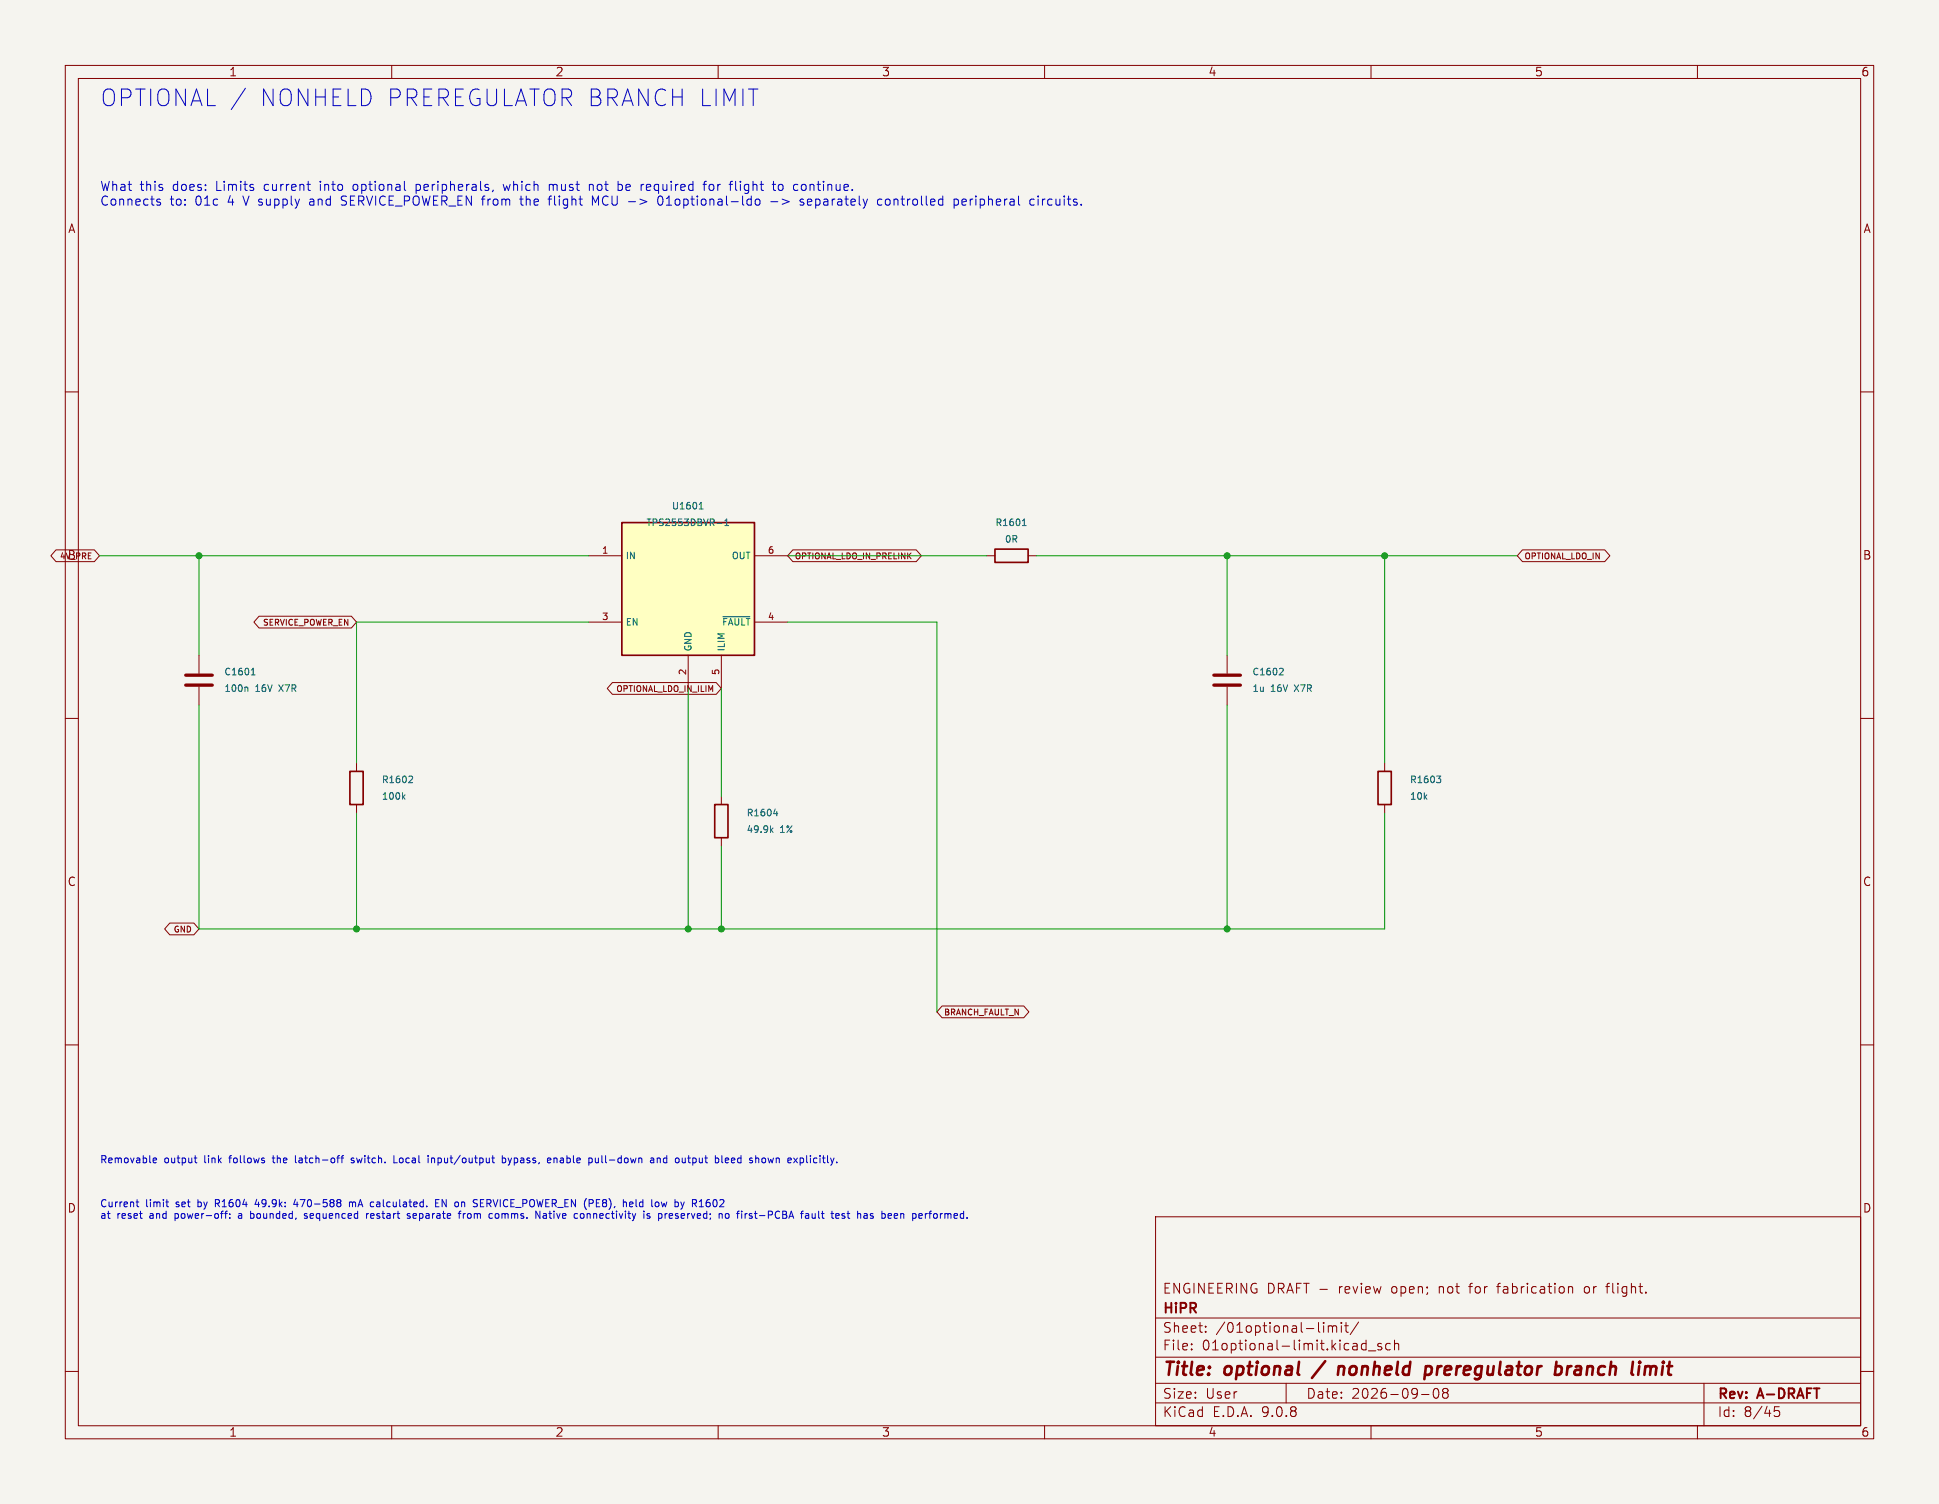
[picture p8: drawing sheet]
<svg xmlns="http://www.w3.org/2000/svg" width="297mm" height="230mm" viewBox="0 0 297 230" stroke-linecap="round" stroke-linejoin="round" font-family="sans-serif">
<defs><g id="words">
<g font-size="3.5" fill="#0000c2">
<text x="15.2" y="16.5">OPTIONAL /</text>
<text x="39.6" y="16.5">NONHELD PREREGULATOR BRANCH LIMIT</text>
</g>
<g font-size="2.8" fill="#840000">
<text x="178" y="211.2">Title:</text>
<text x="187.7" y="211.2">optional</text>
<text x="206.6" y="211.2">nonheld</text>
<text x="220.7" y="211.2">preregulator</text>
<text x="241.4" y="211.2">branch</text>
<text x="253.9" y="211.2">limit</text>
</g>
<g font-size="2.1" fill="#840000">
<text x="178" y="201.5">HiPR</text>
<text x="178" y="198.3">ENGINEERING DRAFT -</text>
<text x="205.2" y="198.3">review</text>
<text x="213.4" y="198.3">open;</text>
<text x="220.8" y="198.3">not</text>
<text x="225.7" y="198.3">for</text>
<text x="230.1" y="198.3">fabrication</text>
<text x="243.5" y="198.3">or</text>
<text x="247.1" y="198.3">flight.</text>
<text x="178" y="207">File:</text>
<text x="178" y="204.3">Sheet:</text>
<text x="184.1" y="207">01optional-limit.kicad_sch</text>
<text x="186.2" y="204.3">/01optional-limit/</text>
<text x="178" y="214.4">Size:</text>
<text x="184.7" y="214.4">User</text>
<text x="200" y="214.4">Date:</text>
<text x="207" y="214.4">2026-09-08</text>
<text x="263" y="214.6">Rev:</text>
<text x="269.4" y="214.6">A-DRAFT</text>
<text x="178" y="217.2">KiCad</text>
<text x="185.7" y="217.2">E.D.A.</text>
<text x="193.3" y="217.2">9.0.8</text>
<text x="263" y="217.2">Id:</text>
<text x="267.1" y="217.2">8/45</text>
</g>
<g font-size="1.9" fill="#0000c2">
<text x="15.2" y="29.6">What</text>
<text x="21.4" y="29.6">this</text>
<text x="26.5" y="29.6">does:</text>
<text x="33.3" y="29.6">Limits</text>
<text x="40.8" y="29.6">current</text>
<text x="49.5" y="29.6">into</text>
<text x="54.8" y="29.6">optional</text>
<text x="64.5" y="29.6">peripherals,</text>
<text x="78.2" y="29.6">which</text>
<text x="85.3" y="29.6">must</text>
<text x="91.6" y="29.6">not</text>
<text x="96.2" y="29.6">be</text>
<text x="99.9" y="29.6">required</text>
<text x="109.7" y="29.6">for</text>
<text x="113.9" y="29.6">flight</text>
<text x="120.7" y="29.6">to</text>
<text x="124" y="29.6">continue.</text>
<text x="15.2" y="31.8">Connects</text>
<text x="26" y="31.8">to:</text>
<text x="30" y="31.8">01c</text>
<text x="35.1" y="31.8">4</text>
<text x="37.7" y="31.8">V supply</text>
<text x="48.1" y="31.8">and</text>
<text x="53.1" y="31.8">SERVICE_POWER_EN from</text>
<text x="81" y="31.8">the</text>
<text x="85.5" y="31.8">flight</text>
<text x="92.3" y="31.8">MCU -&gt;</text>
<text x="102.7" y="31.8">01optional-ldo</text>
<text x="120.1" y="31.8">-&gt;</text>
<text x="124.8" y="31.8">separately</text>
<text x="136.9" y="31.8">controlled</text>
<text x="148.7" y="31.8">peripheral</text>
<text x="160.6" y="31.8">circuits.</text>
</g>
<g font-size="1.8" fill="#840000">
<text x="35" y="11.9">1</text>
<text x="85" y="11.9">2</text>
<text x="135" y="11.9">3</text>
<text x="185" y="11.9">4</text>
<text x="235" y="11.9">5</text>
<text x="285" y="11.9">6</text>
<text x="10.3" y="35.9">A</text>
<text x="285.3" y="35.9">A</text>
<text x="10.3" y="85.9">B</text>
<text x="285.3" y="85.9">B</text>
<text x="10.3" y="135.9">C</text>
<text x="285.3" y="135.9">C</text>
<text x="10.3" y="185.9">D</text>
<text x="285.3" y="185.9">D</text>
<text x="35" y="220.2">1</text>
<text x="85" y="220.2">2</text>
<text x="135" y="220.2">3</text>
<text x="185" y="220.2">4</text>
<text x="235" y="220.2">5</text>
<text x="285" y="220.2">6</text>
</g>
<g font-size="1.5" fill="#0000c2">
<text x="15.2" y="178.3">Removable</text>
<text x="25.2" y="178.3">output</text>
<text x="31.5" y="178.3">link</text>
<text x="35.5" y="178.3">follows</text>
<text x="42.4" y="178.3">the</text>
<text x="46.1" y="178.3">latch-off</text>
<text x="54.9" y="178.3">switch.</text>
<text x="61.6" y="178.3">Local</text>
<text x="67.1" y="178.3">input/output</text>
<text x="78.7" y="178.3">bypass,</text>
<text x="85.9" y="178.3">enable</text>
<text x="92.4" y="178.3">pull-down</text>
<text x="102.2" y="178.3">and</text>
<text x="106.2" y="178.3">output</text>
<text x="112.5" y="178.3">bleed</text>
<text x="118.1" y="178.3">shown</text>
<text x="124.2" y="178.3">explicitly.</text>
<text x="15.2" y="185.1">Current</text>
<text x="22.3" y="185.1">limit</text>
<text x="27.1" y="185.1">set</text>
<text x="30.7" y="185.1">by</text>
<text x="33.6" y="185.1">R1604</text>
<text x="39.9" y="185.1">49.9k:</text>
<text x="46.1" y="185.1">470-588</text>
<text x="54.8" y="185.1">mA</text>
<text x="58.3" y="185.1">calculated.</text>
<text x="68.5" y="185.1">EN</text>
<text x="71.7" y="185.1">on</text>
<text x="74.8" y="185.1">SERVICE_POWER_EN (PE8),</text>
<text x="98.2" y="185.1">held</text>
<text x="102.8" y="185.1">low</text>
<text x="106.6" y="185.1">by</text>
<text x="109.5" y="185.1">R1602</text>
<text x="15.2" y="186.9">at</text>
<text x="17.9" y="186.9">reset</text>
<text x="23.1" y="186.9">and</text>
<text x="27.2" y="186.9">power-off:</text>
<text x="37.1" y="186.9">a</text>
<text x="39.2" y="186.9">bounded,</text>
<text x="47.7" y="186.9">sequenced</text>
<text x="57.4" y="186.9">restart</text>
<text x="64" y="186.9">separate</text>
<text x="72.1" y="186.9">from</text>
<text x="77" y="186.9">comms.</text>
<text x="84.3" y="186.9">Native</text>
<text x="90.5" y="186.9">connectivity</text>
<text x="101.3" y="186.9">is</text>
<text x="103.8" y="186.9">preserved;</text>
<text x="113.3" y="186.9">no</text>
<text x="116.4" y="186.9">first-PCBA</text>
<text x="126.4" y="186.9">fault</text>
<text x="131.3" y="186.9">test</text>
<text x="135.5" y="186.9">has</text>
<text x="139.5" y="186.9">been</text>
<text x="144.4" y="186.9">performed.</text>
</g>
<g font-size="1.4" fill="#006464">
<text x="98.9" y="80.8">TPS2553DBVR-1</text>
<text x="102.8" y="78.2">U1601</text>
<text x="152.4" y="80.8">R1601</text>
<text x="153.8" y="83.3">0R</text>
<text x="95.8" y="85.8">IN</text>
<text x="111.9" y="85.8">OUT</text>
<text x="95.8" y="96">EN</text>
<text x="110.5" y="96">~{FAULT}</text>
<text x="106.1" y="99.8" transform="rotate(-90 106.1 99.8)">GND</text>
<text x="111.2" y="99.8" transform="rotate(-90 111.2 99.8)">ILIM</text>
<text x="34.3" y="106.2">100n</text>
<text x="34.3" y="103.6">C1601</text>
<text x="39.1" y="106.2">16V</text>
<text x="42.9" y="106.2">X7R</text>
<text x="191.7" y="106.2">1u</text>
<text x="191.7" y="103.6">C1602</text>
<text x="194.6" y="106.2">16V</text>
<text x="198.5" y="106.2">X7R</text>
<text x="58.4" y="122.7">100k</text>
<text x="58.4" y="120.1">R1602</text>
<text x="114.3" y="125.2">R1604</text>
<text x="215.9" y="122.7">10k</text>
<text x="215.9" y="120.1">R1603</text>
<text x="114.3" y="127.8">49.9k</text>
<text x="119.5" y="127.8">1%</text>
</g>
<g font-size="1.4" fill="#a90000">
<text x="92.1" y="84.9">1</text>
<text x="117.5" y="84.9">6</text>
<text x="92.1" y="95">3</text>
<text x="117.5" y="95">4</text>
<text x="105.2" y="103.5" transform="rotate(-90 105.2 103.5)">2</text>
<text x="110.2" y="103.5" transform="rotate(-90 110.2 103.5)">5</text>
</g>
<g font-size="1.3" fill="#840000">
<text x="9" y="85.9">4V_PRE</text>
<text x="121.7" y="85.9">OPTIONAL_LDO_IN_PRELINK</text>
<text x="233.4" y="85.9">OPTIONAL_LDO_IN</text>
<text x="40.1" y="96">SERVICE_POWER_EN</text>
<text x="94.2" y="106.2">OPTIONAL_LDO_IN_ILIM</text>
<text x="26.4" y="143">GND</text>
<text x="144.5" y="155.7">BRANCH_FAULT_N</text>
</g>
</g></defs>
<path d="M0 0h297v230.3h-297z" fill="#f5f4ef" stroke="#f5f4ef" stroke-width=".15"/>
<g fill="none" stroke="#840000" stroke-width=".15">
<path d="M10 10h277v210.3h-277zM12 12h273v206.3h-273zM60 10v2M110 10v2M160 10v2M210 10v2M260 10v2M10 60h2M285 60h2M10 110h2M30.5 100.3v2.8M30.5 105.2v2.8"/>
<path d="M54.6 116.9v1.2M212.1 116.9v1.2M285 110h2M54.6 123.2v1.3M212.1 123.2v1.3M10 160h2M285 160h2M177 186.3h108v32h-108zM229.2 197h.6M240.3 197.1h.5l.1 .9M243 197l-.3 .3v.4l.3 .3M246 197h.5"/>
<path d="M246.5 196.5l-.3 .1v.1v1.3M10 210h2M60 218.3v2M110 218.3v2M160 218.3v2M177 214.8h108M177 211.8h108M177 207.8h108M177 201.8h108M182.5 206.6v.1M182.5 205.8v.1M184.7 203.9v.1"/>
<path d="M184.7 203.1v.1M197 211.8v3M202.7 202.5v.2M202.7 203v1M203.5 203v1M203.5 203.2a.37 .37 0 0 1 .6 0M204.1 203.2l.2-.2 .4 .1v.9M204.1 203.2v.8M205.5 202.5v.2M205.5 203v1M206 203h.5M206.2 202.5v1.3v.2h.3"/>
<path d="M208.1 202.5l-1.3 1.9M208.5 206.4l.3 .3h.4M209.2 205.2v1.5M209.2 205.8l-.4-.1-.3 .3M209.6 206.9h1.1M210 218.3v2M211.6 205.8l-.4-.1-.2 .2 .1 .3 .5 .1v.4h-.6M213 205.8l-.5-.1-.3 .3v.4l.2 .3h.6M213.6 205.9a.37 .37 0 0 1 .6 0v.8M213.6 205.2v1.5M217.7 213.6h1.2M219.9 212.6a.94 .94 0 0 0 0 1.5h.1a.91 .91 0 0 0 .2-1.3"/>
<path d="M221 212.8v.2l.2 .3M221.2 213.3l-.2 .3v.4l.2 .1h.5l.1-.3-.1-.4-.2-.1M221.2 213.3h.3M221.7 212.8l.1 .2-.3 .3M260 218.3v2M261 211.8v6.5M272.5 215.4h-.7l-.1 .7 .3-.1 .5 .1 .1 .2-.1 .5-.2 .1h-.3l-.3-.1M285 210h2"/>
</g>
<g fill="none" stroke="#840000" stroke-width=".4">
<path d="M203 208.4l-2 2.6M205.1 209.2l-.2 1.3M205.8 209.3a.57 .57 0 0 0-.7 .1M205.9 209.5l-.1 1M218.6 209.2h.4l.3 .2v.8a.66 .66 0 0 1-.9 .3M238.3 209.3l.2-.1 .6 .1 .1 .3v.6a.66 .66 0 0 1-.9 .3M238.4 208.5l-.2 2M240.1 209.2l-.1 1.3M240.7 209.2a.59 .59 0 0 0-.6 .4M252 209.4a.49 .49 0 0 1 .9 .1M252 209.2l-.1 1.3M252.9 209.5l-.2 1"/>
<path d="M253.2 209.2l-.3 .3"/>
</g>
<path d="M53.6 118.1h2v5.1h-2zM211.1 118.1h2v5.1h-2z" fill="none" stroke="#840000" stroke-width=".25"/>
<path d="M37.7 105.2l.3 .2v.5M38.5 103.4h.6M38.6 102.6l.2-.3v1.1M62.8 118.8l.3 .1 .1 .2-.6 .8h.6M220.1 118.8h.6l-.4 .4 .3 .1 .1 .4-.2 .2h-.3M61.8 122l.2 .4M62 121.7l-.3 .4" fill="none" stroke="#006464" stroke-width=".15"/>
<path d="M28.4 103.4h4.1M28.4 104.9h4.1" fill="none" stroke="#840000" stroke-width=".51"/>
<path d="M95.2 80h20.4v20.3h-20.4z" fill="#ffffc2"/>
<path d="M95.2 80h20.4v20.3h-20.4zM152.4 84.1h5.1v2h-5.1zM109.5 123.2h2v5.1h-2z" fill="none" stroke="#840000" stroke-width=".25"/>
<g fill="none" stroke="#840000" stroke-width=".15">
<path d="M8.6 84.2h5.9l.7 .9-.7 .9h-5.9l-.8-.9zM39.7 94.4h14.1l.8 .9-.8 .9h-14.1l-.8-.9zM90.2 85.1h5M90.2 95.3h5M115.6 85.1h5M115.6 95.3h5M121.4 84.2h18.9l.8 .9-.8 .9h-18.9l-.8-.9zM151.1 85.1h1.3M157.5 85.1h1.2M233.2 84.2h12.6l.8 .9-.8 .9h-12.6l-.8-.9zM93.8 104.5h15.9l.8 .9-.8 .9h-15.9l-.8-.9zM105.4 100.3v5.1"/>
<path d="M110.5 100.3v5.1M188 100.3v2.8M188 105.2v2.8M110.5 121.9v1.3M110.5 128.3v1.3M26 141.4h3.7l.8 .9-.8 .9h-3.7l-.8-.9zM144.3 154.1h12.5l.8 .9-.8 .9h-12.5l-.8-.9z"/>
</g>
<g fill="none" stroke="#006464" stroke-width=".15">
<path d="M107.1 78h.6M107.2 77.2l.2-.3v1.1M111 79.8l.3-.3v1M156.7 79.7l.2-.2v1M109.8 80.1h.8M110.7 94.4h4.2M111 80.5h.6M156.6 80.5h.6M196.1 102.3l.4 .1 .1 .2-.7 .8h.7M118.1 127.1l.3 .4M118.4 126.8l-.4 .4M118.5 124.6h.6"/>
<path d="M119 124.3v.6"/>
</g>
<path d="M185.9 103.4h4.1M185.9 104.9h4.1" fill="none" stroke="#840000" stroke-width=".51"/>
<g fill="none" stroke="#009600" stroke-width=".15">
<path d="M15.2 85.1h75M30.5 85.1v15.2M90.2 95.3h-35.6v21.6M120.6 95.3h22.9v59.7M120.6 85.1h30.5M158.7 85.1h73.7M188 85.1v15.2M212.1 85.1v31.8M30.5 108v34.3h181.6v-17.8M105.4 105.4v36.9M110.5 105.4v16.5M188 108v34.3"/>
<path d="M54.6 124.5v17.8M110.5 129.6v12.7"/>
</g>
<g fill="none" stroke="#0000c2" stroke-width=".15">
<path d="M37.6 13.5l-2.2 3.3M24.1 30.9l.4 .1 .1 .2-.2 .2h-.4M24.1 30.6h.4M47 28.2h.5M47.4 29.2h.1M47.6 30.5l-.1 .1M47.6 30.9a.27 .27 0 0 0-.2 .3 .27 .27 0 0 0 .2 .2M52.3 31.4h.5M52.3 30.2v.4l.5 .2M54.2 28.3l-.1 .2v.4l.1 .2M63.7 29.1l.4 .1M63.7 28.2v1.4"/>
<path d="M64.1 28.2l-.4 .1M75.5 29.1l-.1 .3M77.1 28.2l.2 1 .3-.7M79.6 30.5h.5M79.8 30v1.2l.1 .2h.2M83.9 30.5h.6M84.1 28.4l.4-.2 .2 .2M84.1 28.2v1M84.5 30l-.3 .1M84.7 28.4v.8M84.8 28.3l-.1 .1M90.3 28.4l.2-.2 .3 .1 .1 .9"/>
<path d="M90.3 28.2v1M90.7 31.4v-1.4l.5 1 .5-1v1.4M94.8 28.2h.3l.2 .3v.5l-.5 .2M99.5 28.2h-.3l-.2 .2 .1 .7 .4 .1M99.7 28.6l-.7 .1M100.7 30.6l.1 .6 .3 .2 .3-.1 .1-.7M107.7 28.2h.5M108.2 27.8h-.3v.2v1.2M109.2 28.3l-.3-.1-.3 .3v.4l.1 .2h.5M112.7 29l.2 .2M115.7 30.6v.6l.2 .2h.4l.1-.2-.1-.6M118.1 30.9h1"/>
<path d="M118.3 28.2h.5M118.7 29.2h.1M119.3 28.4l.2-.2 .4 .2v.5l-.1 .2-.3 .1-.2-.2zM122.9 28.3l.3-.1 .2 .2M123.1 30.6l-.4-.1-.2 .2 .1 .2 .5 .1v.4h-.6M123.4 29l-.2 .2-.3-.1M124.3 30.6l-.4-.1-.2 .2v.7h.6M124.3 30.8l-.6 .2M134.5 31.3l.2 .1h.4M135.1 30.6l-.4-.1-.2 .1M136.3 30.6l-.4-.1-.3 .3v.4l.1 .2h.4l.2-.1M146.1 30.6l.4-.1 .3 .3v.4l-.1 .2h-.6"/>
<path d="M146.1 30.5v1.4M147.3 31l.7-.2-.1-.2-.4-.1-.2 .2 .1 .7h.5M157.9 31.4h.5M157.9 30.6h.5M159 30v.2M159 30.5v.9M159.7 30.5v.9M160.1 30.5l-.3 .1-.1 .2M23.5 177.9l.1 .2 .3-.1M23.5 177.5l.1-.2h.2l.2 .2v.1l-.5 .1M29.7 177.3h.5M29.9 177.9l.3 .2"/>
<path d="M41.7 177.3h.4M41.8 177v.9l.2 .2M45.2 177v.9l.2 .2M52.2 177.3h.4M52.6 177l-.2 .1v1M54.2 177.4l-.3-.1-.1 .2v.2l.4 .1v.2h-.4M60.3 177v1.1h.6M61.2 177.4v.6M66.1 177.4l.2-.1 .2 .1 .1 .7M66.1 177.3v.8M75.3 177.3h.4M75.5 178l.2 .1"/>
<path d="M76.9 177.4l.4-.1 .2 .2-.1 .5h-.5M76.9 177v1.1M77.8 177.3l.3 .8M78.1 178.1l-.3 .3M78.4 177.3l-.3 .8M84.8 177.4l.2-.1 .3 .1v.7M84.8 177.3v.8M91.2 177.3v.7l.3 .1 .2-.1M91.7 177.3v.8M99.7 177.4h.4v.7M100.1 177.6l-.3 .1-.2 .1 .2 .3 .3-.1M100.7 177.4l.1-.1 .3 .1v.7"/>
<path d="M100.7 177.3v.8M101.7 177.4l-.1 .1 .1 .5M105.3 177.3h.4M105.5 177v.9l.2 .2M111.1 177.7l.5-.1v-.2l-.4-.1-.1 .2v.5h.5M112.1 177.4v.6M112.6 177.6l-.6 .1M116.7 177.5l.2-.2 .3 .1 .1 .1-.1 .5-.3 .1-.2-.2M122.9 177.3l.2 .2v.4l-.2 .2M123.6 177v.9l.1 .2M20.8 184.1h.5M21 183.7v.9l.3 .2"/>
<path d="M25.4 184.1h.4M25.6 184.6l.2 .2M33 184.3h.4M33.4 183.7h-.4v1.1M34.4 185.8h.4M34.6 185.6v1M35.2 186.5v.1M35.2 185.9v.1M36.9 185.8l-.3 .1M36.9 186.2h-.2l-.2 .1 .1 .2 .3 .1M38.4 185.9h.4M38.4 186.5h.4"/>
<path d="M38.4 185.5v1.1M39.3 183.7l-.2 .7h.6M45.2 183.7l-.2 .7h.7M45.5 184.1v.7M47 185.9l-.2-.1-.2 .2 .1 .2 .3 .1v.2h-.4M52.2 183.8v.3M52.2 184.3v.4M53.5 184.2l.3-.1 .2 .1M53.5 184.1v.7M54 184.2v.6M54.4 184.1h-.2l-.2 .1M56.1 185.8v.8"/>
<path d="M56.5 185.8l-.4 .3M57.1 185.8h-.2l-.1 .2v.5l.3 .1M57.3 186.1l-.5 .1M58 184.1h-.3M58.1 184.4h-.3l-.1 .1v.3h.4M62.8 185.9l-.3-.1-.1 .2v.2l.4 .1v.2h-.4M63.6 185.8h-.2l-.1 .2v.5l.3 .1M63.8 186.1l-.5 .1M66.7 184.2h.4M67.2 183.7h-.5v1.1h.5M67.7 184.8v-1.1l.6 1.1M70.2 185.8h.4"/>
<path d="M71 185.8v.8M71 184.1l.2 .1v.6M71.3 185.8l-.3 .3M71.7 185.9v.6M72.6 183.8h.5M73.6 184.2h.4M74.1 183.7h-.5v1.1h.5M75.9 185.9l-.1 .5 .2 .2 .3-.1 .1-.1-.1-.5M82.7 185.5v1.1l-.6-1.1v1.1M83.6 185.9l.1 .7M83.7 186.1l-.4 .1-.1 .1 .1 .3 .4-.1M89.4 185.9l.1 .5-.1 .1-.3 .1"/>
<path d="M89.9 185.8v.8M90 185.9h-.1M96.6 184.1h.3v.2l-.5 .1M96.9 184.8h-.3M97.4 183.7v.9l.2 .2M99.5 185.9l-.2-.1-.2 .2 .1 .2 .3 .1v.2h-.4M100.9 185.8v1.1M100.9 186.5l.1 .1M101 185.8l-.1 .1M102.1 184.1l-.2 .7-.2-.5-.2 .5M102.9 185.8l.1 .3-.5 .1M103 186.5l-.1 .1"/>
<path d="M106.1 184.3h.4M106.5 183.7h-.4v1.1M108.7 184.2l.1 .1-.1 .5M111.5 185.8l.2 .3v.3l-.2 .2M112.8 185.8h.4M115.5 185.8h.5M115.7 185.5v.9l.3 .2M124.4 185.8l.1 .7 .2 .1 .2-.1M124.9 185.8v.8M125.4 185.5v.9l.2 .2M125.8 185.8h.4M129.7 185.8h.5"/>
<path d="M129.9 185.5v.9l.3 .2M143.2 185.8l.3 .1 .1 .2-.1 .4-.3 .1"/>
</g>
<g fill="#009600" stroke="#009600" stroke-width=".15">
<circle cx="30.5" cy="85.1" r=".46"/>
<circle cx="54.6" cy="142.3" r=".46"/>
<circle cx="188" cy="85.1" r=".46"/>
<circle cx="212.1" cy="85.1" r=".46"/>
<circle cx="188" cy="142.3" r=".46"/>
<circle cx="105.4" cy="142.3" r=".46"/>
<circle cx="110.5" cy="142.3" r=".46"/>
</g>
<use href="#words"/>
</svg>
